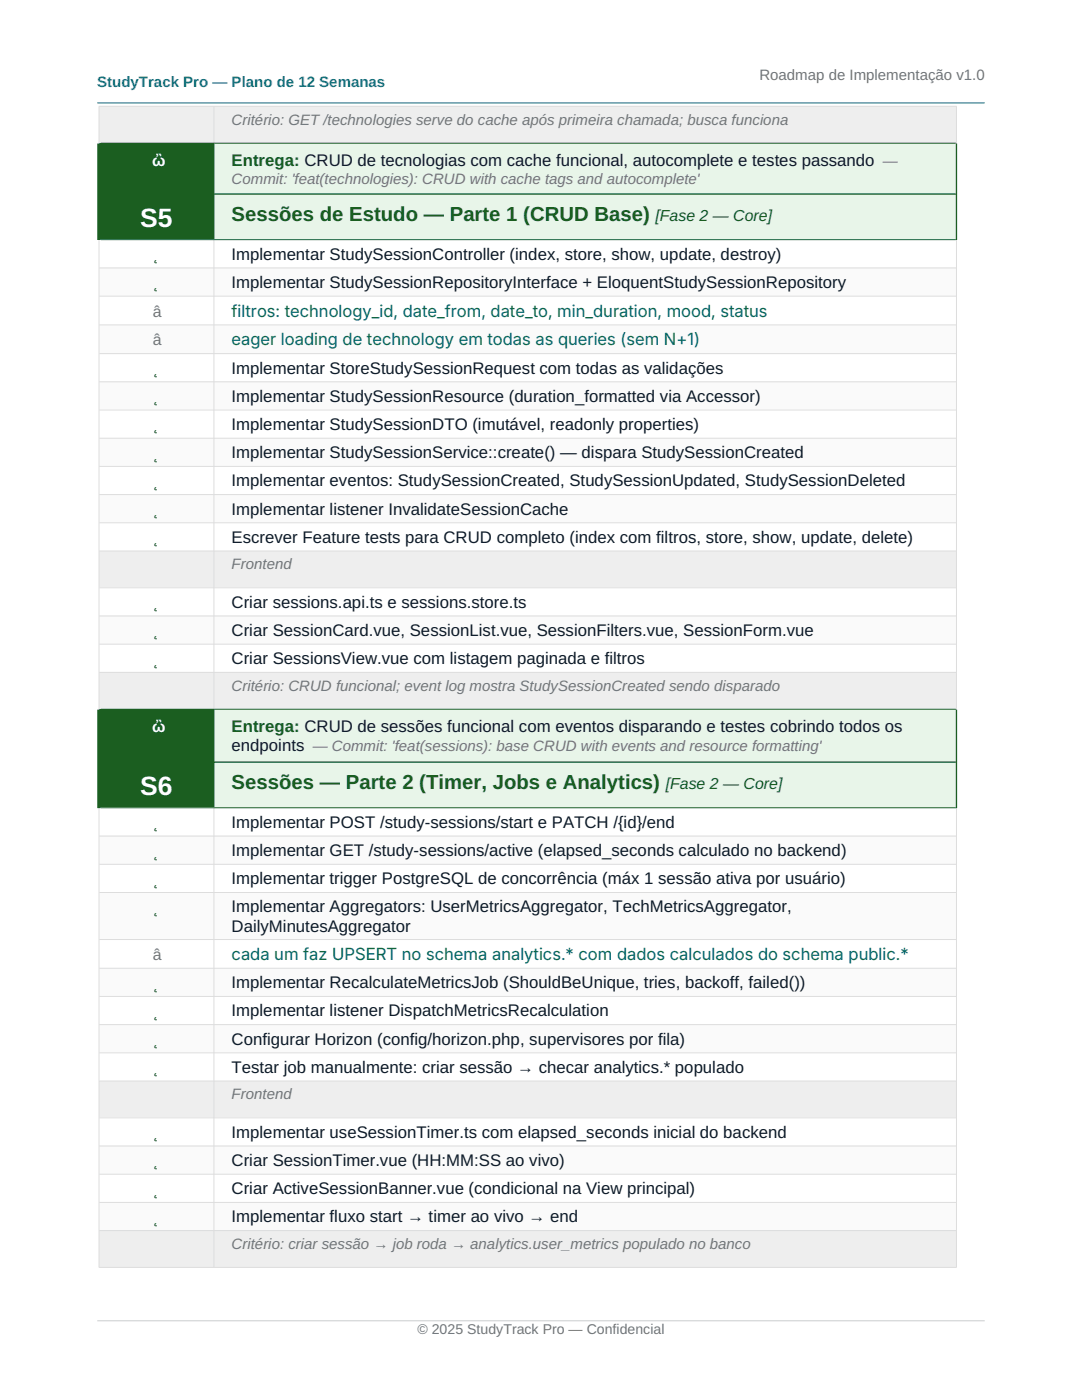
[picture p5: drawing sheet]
<svg xmlns="http://www.w3.org/2000/svg" width="216mm" height="279mm" viewBox="0 0 216 279" stroke-linecap="round" stroke-linejoin="round" font-family="sans-serif">
<defs><g id="words">
<g font-size="5.3" fill="#fff">
<text x="28" y="45.2">S5</text>
<text x="28" y="158.6">S6</text>
</g>
<g font-size="4.1" fill="#1b5e20">
<text x="46.2" y="44.1">Sessões de Estudo — Parte 1 (CRUD Base)</text>
<text x="46.2" y="157.5">Sessões — Parte 2 (Timer, Jobs e Analytics)</text>
</g>
<g font-size="3.4" fill="#1b5e20">
<text x="46.2" y="33.1">Entrega: CRUD de tecnologias com cache funcional, autocomplete e testes passando —</text>
<text x="46.2" y="146.1">Entrega: CRUD de sessões funcional com eventos disparando e testes cobrindo todos os</text>
</g>
<g font-size="3.4" fill="#0d1b2a">
<text x="46.2" y="51.8">Implementar StudySessionController (index, store, show, update, destroy)</text>
<text x="46.2" y="57.5">Implementar StudySessionRepositoryInterface + EloquentStudySessionRepository</text>
<text x="46.2" y="74.6">Implementar StoreStudySessionRequest com todas as validações</text>
<text x="46.2" y="80.2">Implementar StudySessionResource (duration_formatted via Accessor)</text>
<text x="46.2" y="85.8">Implementar StudySessionDTO (imutável, readonly properties)</text>
<text x="46.2" y="91.4">Implementar StudySessionService::create() — dispara StudySessionCreated</text>
<text x="46.2" y="97.1">Implementar eventos: StudySessionCreated, StudySessionUpdated, StudySessionDeleted</text>
<text x="46.2" y="102.7">Implementar listener InvalidateSessionCache</text>
<text x="46.2" y="108.3">Escrever Feature tests para CRUD completo (index com filtros, store, show, update, delete)</text>
<text x="46.2" y="121.3">Criar sessions.api.ts e sessions.store.ts</text>
<text x="46.2" y="126.9">Criar SessionCard.vue, SessionList.vue, SessionFilters.vue, SessionForm.vue</text>
<text x="46.2" y="132.5">Criar SessionsView.vue com listagem paginada e filtros</text>
<text x="46.2" y="149.9">endpoints — Commit: 'feat(sessions): base CRUD with events and resource formatting'</text>
<text x="46.2" y="165.2">Implementar POST /study-sessions/start e PATCH /{id}/end</text>
<text x="46.2" y="170.8">Implementar GET /study-sessions/active (elapsed_seconds calculado no backend)</text>
<text x="46.2" y="176.5">Implementar trigger PostgreSQL de concorrência (máx 1 sessão ativa por usuário)</text>
<text x="46.2" y="182.1">Implementar Aggregators: UserMetricsAggregator, TechMetricsAggregator,</text>
<text x="46.2" y="185.9">DailyMinutesAggregator</text>
<text x="46.2" y="197.2">Implementar RecalculateMetricsJob (ShouldBeUnique, tries, backoff, failed())</text>
<text x="46.2" y="202.8">Implementar listener DispatchMetricsRecalculation</text>
<text x="46.2" y="208.5">Configurar Horizon (config/horizon.php, supervisores por fila)</text>
<text x="46.2" y="214.1">Testar job manualmente: criar sessão → checar analytics.* populado</text>
<text x="46.2" y="227.1">Implementar useSessionTimer.ts com elapsed_seconds inicial do backend</text>
<text x="46.2" y="232.7">Criar SessionTimer.vue (HH:MM:SS ao vivo)</text>
<text x="46.2" y="238.3">Criar ActiveSessionBanner.vue (condicional na View principal)</text>
<text x="46.2" y="243.9">Implementar fluxo start → timer ao vivo → end</text>
</g>
<g font-size="3.4" fill="#00695c">
<text x="46.2" y="63.2">filtros: technology_id, date_from, date_to, min_duration, mood, status</text>
<text x="46.2" y="68.9">eager loading de technology em todas as queries (sem N+1)</text>
<text x="46.2" y="191.6">cada um faz UPSERT no schema analytics.* com dados calculados do schema public.*</text>
</g>
<g font-size="3.2" fill="#fff">
<text x="30.4" y="33">ὢ</text>
<text x="30.4" y="146">ὢ</text>
</g>
<g font-size="3.2" fill="#1b5e20">
<text x="130.8" y="44.1">[Fase 2 — Core]</text>
<text x="30.7" y="51.9">˛</text>
<text x="30.7" y="57.6">˛</text>
<text x="30.7" y="74.7">˛</text>
<text x="30.7" y="80.3">˛</text>
<text x="30.7" y="85.9">˛</text>
<text x="30.7" y="91.5">˛</text>
<text x="30.7" y="97.2">˛</text>
<text x="30.7" y="102.8">˛</text>
<text x="30.7" y="108.4">˛</text>
<text x="30.7" y="121.4">˛</text>
<text x="30.7" y="127">˛</text>
<text x="30.7" y="132.6">˛</text>
<text x="132.8" y="157.5">[Fase 2 — Core]</text>
<text x="30.7" y="165.3">˛</text>
<text x="30.7" y="170.9">˛</text>
<text x="30.7" y="176.6">˛</text>
<text x="30.7" y="182.2">˛</text>
<text x="30.7" y="197.3">˛</text>
<text x="30.7" y="202.9">˛</text>
<text x="30.7" y="208.6">˛</text>
<text x="30.7" y="214.2">˛</text>
<text x="30.7" y="227.2">˛</text>
<text x="30.7" y="232.8">˛</text>
<text x="30.7" y="238.4">˛</text>
<text x="30.7" y="244.1">˛</text>
</g>
<g font-size="3.2" fill="#757575">
<text x="30.5" y="63.2">â</text>
<text x="30.5" y="68.9">â</text>
<text x="30.5" y="191.6">â</text>
</g>
<text font-size="3" fill="#1565c0" x="19.4" y="17.4">StudyTrack Pro — Plano de 12 Semanas</text>
<g font-size="3" fill="#757575">
<text x="151.5" y="16">Roadmap de Implementação v1.0</text>
<text x="46.2" y="24.9">Critério: GET /technologies serve do cache após primeira chamada; busca funciona</text>
<text x="46.2" y="36.6">Commit: 'feat(technologies): CRUD with cache tags and autocomplete'</text>
<text x="46.2" y="113.6">Frontend</text>
<text x="46.2" y="137.8">Critério: CRUD funcional; event log mostra StudySessionCreated sendo disparado</text>
<text x="46.2" y="219.4">Frontend</text>
<text x="46.2" y="249.2">Critério: criar sessão → job roda → analytics.user_metrics populado no banco</text>
</g>
<text font-size="2.8" fill="#757575" x="83.3" y="266.3">© 2025 StudyTrack Pro — Confidencial</text>
</g></defs>
<path d="M19.4 20.5h177.1" fill="none" stroke="#1976d2" stroke-width=".22"/>
<path d="M19.4 263.6h177.1" fill="none" stroke="#ccc" stroke-width=".2"/>
<path d="M19.8 21.2h171.1v7.3h-171.1z" fill-rule="evenodd" fill="#eee"/>
<path d="M19.8 28.5h22.9v19.3h-22.9z" fill-rule="evenodd" fill="#1b5e20"/>
<path d="M42.7 28.5h148.2v19.3h-148.2z" fill-rule="evenodd" fill="#e8f5e9"/>
<path d="M19.8 47.8h171.1v5.6h-171.1z" fill-rule="evenodd" fill="#fff"/>
<path d="M19.8 53.4h171.1v5.7h-171.1z" fill-rule="evenodd" fill="#fafafa"/>
<path d="M19.8 59.1h171.1v5.7h-171.1z" fill-rule="evenodd" fill="#fff"/>
<path d="M19.8 64.8h171.1v5.7h-171.1z" fill-rule="evenodd" fill="#fafafa"/>
<path d="M19.8 70.5h171.1v5.7h-171.1z" fill-rule="evenodd" fill="#fff"/>
<path d="M19.8 76.2h171.1v5.6h-171.1z" fill-rule="evenodd" fill="#fafafa"/>
<path d="M19.8 81.8h171.1v5.6h-171.1z" fill-rule="evenodd" fill="#fff"/>
<path d="M19.8 87.4h171.1v5.6h-171.1z" fill-rule="evenodd" fill="#fafafa"/>
<path d="M19.8 93h171.1v5.7h-171.1z" fill-rule="evenodd" fill="#fff"/>
<path d="M19.8 98.7h171.1v5.6h-171.1z" fill-rule="evenodd" fill="#fafafa"/>
<path d="M19.8 104.3h171.1v5.6h-171.1z" fill-rule="evenodd" fill="#fff"/>
<path d="M19.8 109.9h171.1v7.4h-171.1z" fill-rule="evenodd" fill="#eee"/>
<path d="M19.8 117.3h171.1v5.6h-171.1z" fill-rule="evenodd" fill="#fff"/>
<path d="M19.8 122.9h171.1v5.6h-171.1z" fill-rule="evenodd" fill="#fafafa"/>
<path d="M19.8 128.5h171.1v5.6h-171.1z" fill-rule="evenodd" fill="#fff"/>
<path d="M19.8 134.1h171.1v7.4h-171.1z" fill-rule="evenodd" fill="#eee"/>
<path d="M19.8 141.5h22.9v19.6h-22.9z" fill-rule="evenodd" fill="#1b5e20"/>
<path d="M42.7 141.5h148.2v19.6h-148.2z" fill-rule="evenodd" fill="#e8f5e9"/>
<path d="M19.8 161.1h171.1v5.7h-171.1z" fill-rule="evenodd" fill="#fff"/>
<path d="M19.8 166.8h171.1v5.6h-171.1z" fill-rule="evenodd" fill="#fafafa"/>
<path d="M19.8 172.4h171.1v5.7h-171.1z" fill-rule="evenodd" fill="#fff"/>
<path d="M19.8 178.1h171.1v9.4h-171.1z" fill-rule="evenodd" fill="#fafafa"/>
<path d="M19.8 187.5h171.1v5.7h-171.1z" fill-rule="evenodd" fill="#fff"/>
<path d="M19.8 193.2h171.1v5.6h-171.1z" fill-rule="evenodd" fill="#fafafa"/>
<path d="M19.8 198.8h171.1v5.6h-171.1z" fill-rule="evenodd" fill="#fff"/>
<path d="M19.8 204.4h171.1v5.7h-171.1z" fill-rule="evenodd" fill="#fafafa"/>
<path d="M19.8 210.1h171.1v5.6h-171.1z" fill-rule="evenodd" fill="#fff"/>
<path d="M19.8 215.7h171.1v7.3h-171.1z" fill-rule="evenodd" fill="#eee"/>
<path d="M19.8 223h171.1v5.7h-171.1z" fill-rule="evenodd" fill="#fff"/>
<path d="M19.8 228.7h171.1v5.6h-171.1z" fill-rule="evenodd" fill="#fafafa"/>
<path d="M19.8 234.3h171.1v5.6h-171.1z" fill-rule="evenodd" fill="#fff"/>
<path d="M19.8 239.9h171.1v5.7h-171.1z" fill-rule="evenodd" fill="#fafafa"/>
<path d="M19.8 245.6h171.1v7.3h-171.1z" fill-rule="evenodd" fill="#eee"/>
<g fill="none" stroke="#ddd" stroke-width=".2">
<path d="M19.7 21.2h171.2M19.8 21.3v7.3M42.7 21.3v7.2M190.9 21.3v7.3M19.8 47.9v93.7M19.8 53.5h171M19.8 59.1h171M42.7 47.9v93.6M190.9 47.9v93.7M19.8 64.8h171M19.8 70.6h171M19.8 76.2h171"/>
<path d="M19.8 81.8h171M19.8 87.5h171M19.8 93.1h171M19.8 98.7h171M19.8 104.3h171M19.8 110h171M19.8 117.3h171M19.8 122.9h171M19.8 128.6h171M19.8 134.2h171M19.8 161.3v91.6M19.8 166.9h171"/>
<path d="M19.8 172.5h171M19.8 178.1h171M42.7 161.3v91.6M190.9 161.3v91.6M19.8 187.5h171M19.8 193.2h171M19.8 198.9h171M19.8 204.5h171M19.8 210.1h171M19.8 215.7h171M19.8 223.1h171M19.8 228.7h171"/>
<path d="M19.8 234.3h171M19.8 240h171M19.7 252.9h171.2M19.8 245.6h171"/>
</g>
<path d="M20.1 28.6h170.6M42.7 28.6v19.2M20.1 47.8h170.6M20.1 141.6h170.6M42.7 141.6v19.5M20.1 161.2h170.6" fill="none" stroke="#1b5e20" stroke-width=".2"/>
<path d="M20.1 38.7h170.6M190.9 28.6v19.3M20.1 152.1h170.6M190.9 141.6v19.7" fill="none" stroke="#1b5e20" stroke-width=".26"/>
<path d="M19.8 28.6v19.3M19.8 141.6v19.7" fill="none" stroke="#1b5e20" stroke-width=".71" stroke-linecap="butt"/>
<use href="#words"/>
</svg>
